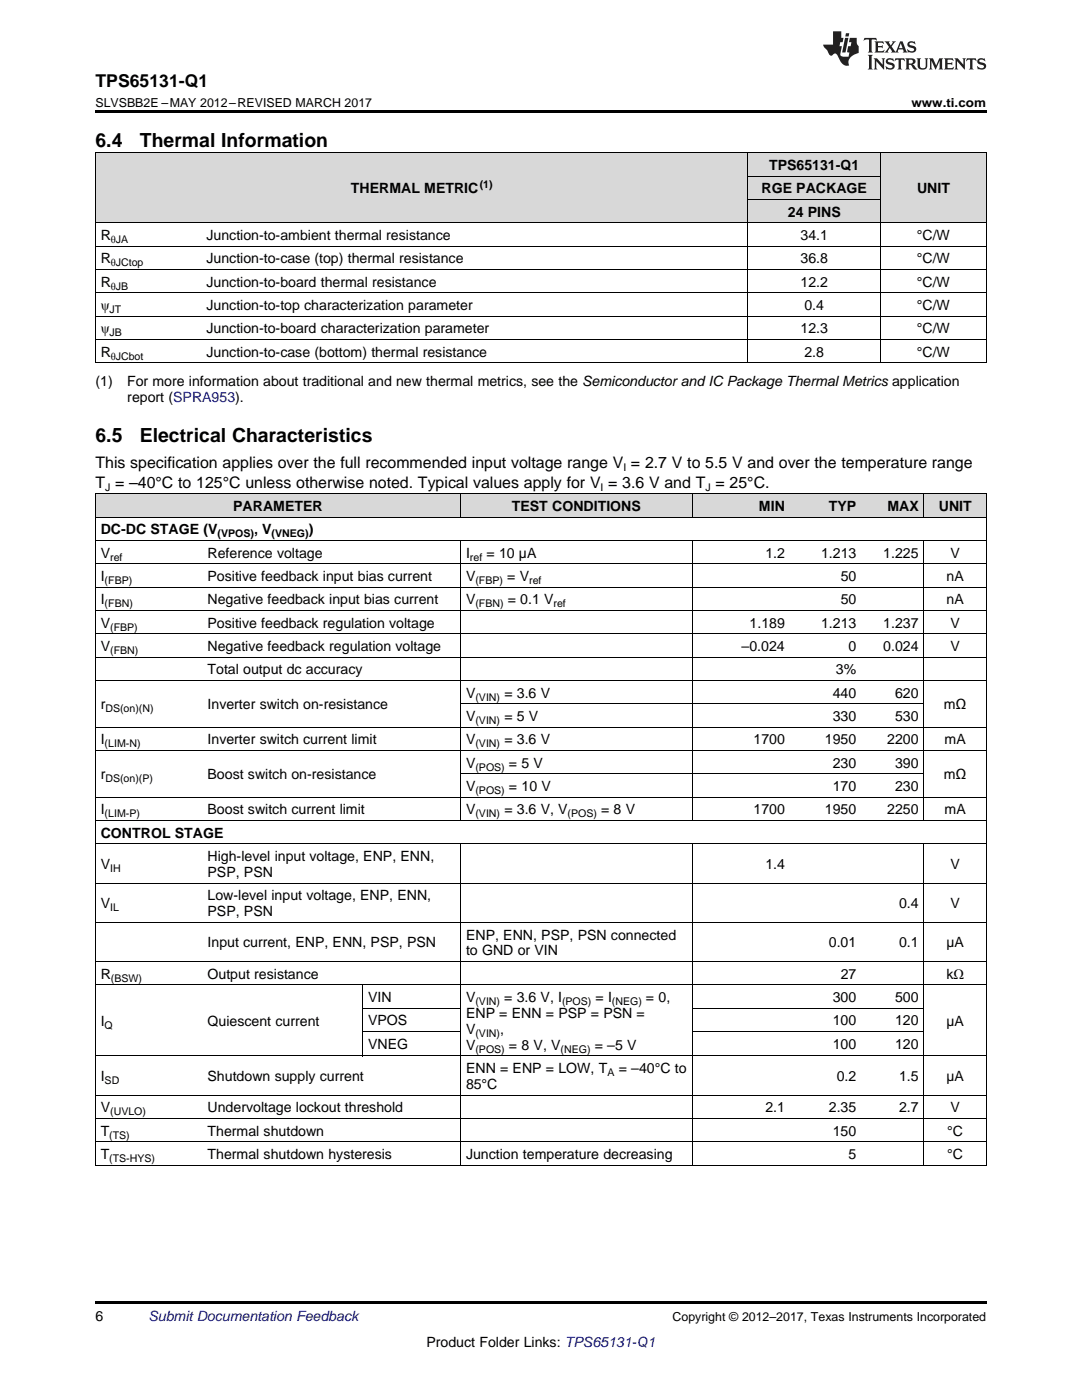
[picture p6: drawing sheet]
<svg xmlns="http://www.w3.org/2000/svg" width="216mm" height="279mm" viewBox="0 0 216 279" stroke-linecap="round" stroke-linejoin="round" font-family="sans-serif">
<defs><g id="words">
<g font-size="3.9">
<text x="19" y="29.3">6.4</text>
<text x="27.9" y="29.3">Thermal Information</text>
<text x="19" y="88.3">6.5</text>
<text x="27.9" y="88.3">Electrical Characteristics</text>
</g>
<text font-size="3.5" x="19" y="17.3">TPS65131-Q1</text>
<g font-size="3.2">
<text x="19" y="93.5">This specification applies over the full recommended input voltage range V = 2.7 V to 5.5 V and over the temperature range</text>
<text x="19" y="97.3">T = –40°C to 125°C unless otherwise noted. Typical values apply for V = 3.6 V and T = 25°C.</text>
</g>
<g font-size="2.8">
<text x="153.5" y="33.9">TPS65131-Q1</text>
<text x="70" y="38.6">THERMAL METRIC</text>
<text x="151.9" y="38.6">RGE PACKAGE</text>
<text x="183" y="38.6">UNIT</text>
<text x="20.1" y="47.9">R</text>
<text x="41.2" y="47.9">Junction-to-ambient thermal resistance</text>
<text x="157.2" y="43.3">24 PINS</text>
<text x="159.7" y="47.9">34.1</text>
<text x="183" y="47.9">°C/W</text>
<text x="20.1" y="52.6">R</text>
<text x="41.2" y="52.6">Junction-to-case (top) thermal resistance</text>
<text x="159.7" y="52.6">36.8</text>
<text x="183" y="52.6">°C/W</text>
<text x="20.1" y="57.2">R</text>
<text x="41.2" y="57.2">Junction-to-board thermal resistance</text>
<text x="159.7" y="57.2">12.2</text>
<text x="183" y="57.2">°C/W</text>
<text x="20.1" y="61.9">ψ</text>
<text x="41.2" y="61.9">Junction-to-top characterization parameter</text>
<text x="160.5" y="61.9">0.4</text>
<text x="183" y="61.9">°C/W</text>
<text x="20.1" y="66.5">ψ</text>
<text x="20.1" y="71.2">R</text>
<text x="41.2" y="66.5">Junction-to-board characterization parameter</text>
<text x="41.2" y="71.2">Junction-to-case (bottom) thermal resistance</text>
<text x="159.7" y="66.5">12.3</text>
<text x="160.5" y="71.2">2.8</text>
<text x="183" y="66.5">°C/W</text>
<text x="183" y="71.2">°C/W</text>
<text x="19" y="77">(1)</text>
<text x="25.4" y="77">For more information about traditional and new thermal metrics, see the Semiconductor and IC Package Thermal Metrics application</text>
<text x="25.4" y="80.2">report (SPRA953).</text>
<text x="46.5" y="102">PARAMETER</text>
<text x="102.1" y="102">TEST CONDITIONS</text>
<text x="151.4" y="102">MIN</text>
<text x="165.4" y="102">TYP</text>
<text x="177.1" y="102">MAX</text>
<text x="187.3" y="102">UNIT</text>
<text x="20.1" y="106.6">DC-DC STAGE (V</text>
<text x="50.7" y="106.6">, V</text>
<text x="61.6" y="106.6">)</text>
<text x="20.1" y="111.3">V</text>
<text x="41.4" y="111.3">Reference voltage</text>
<text x="93" y="111.3">I</text>
<text x="97.1" y="111.3">= 10 µA</text>
<text x="152.7" y="111.3">1.2</text>
<text x="163.8" y="111.3">1.213</text>
<text x="176.2" y="111.3">1.225</text>
<text x="189.7" y="111.3">V</text>
<text x="20.1" y="116">I</text>
<text x="41.4" y="116">Positive feedback input bias current</text>
<text x="93" y="116">V</text>
<text x="101.2" y="116">= V</text>
<text x="167.7" y="116">50</text>
<text x="188.9" y="116">nA</text>
<text x="20.1" y="120.6">I</text>
<text x="20.1" y="125.3">V</text>
<text x="41.4" y="120.6">Negative feedback input bias current</text>
<text x="41.4" y="125.3">Positive feedback regulation voltage</text>
<text x="93" y="120.6">V</text>
<text x="101.3" y="120.6">= 0.1 V</text>
<text x="149.6" y="125.3">1.189</text>
<text x="163.8" y="125.3">1.213</text>
<text x="167.7" y="120.6">50</text>
<text x="176.2" y="125.3">1.237</text>
<text x="188.9" y="120.6">nA</text>
<text x="189.7" y="125.3">V</text>
<text x="20.1" y="129.9">V</text>
<text x="41.4" y="129.9">Negative feedback regulation voltage</text>
<text x="148" y="129.9">–0.024</text>
<text x="169.3" y="129.9">0</text>
<text x="176.2" y="129.9">0.024</text>
<text x="189.7" y="129.9">V</text>
<text x="41.4" y="134.6">Total output dc accuracy</text>
<text x="166.8" y="134.6">3%</text>
<text x="20.1" y="141.6">r</text>
<text x="41.4" y="141.6">Inverter switch on-resistance</text>
<text x="93" y="139.2">V</text>
<text x="93" y="143.9">V</text>
<text x="100.6" y="139.2">= 3.6 V</text>
<text x="100.6" y="143.9">= 5 V</text>
<text x="166.2" y="139.2">440</text>
<text x="166.2" y="143.9">330</text>
<text x="178.6" y="139.2">620</text>
<text x="178.6" y="143.9">530</text>
<text x="188.3" y="141.6">mΩ</text>
<text x="20.1" y="148.6">I</text>
<text x="41.4" y="148.6">Inverter switch current limit</text>
<text x="93" y="148.6">V</text>
<text x="100.6" y="148.6">= 3.6 V</text>
<text x="150.4" y="148.6">1700</text>
<text x="164.6" y="148.6">1950</text>
<text x="177" y="148.6">2200</text>
<text x="188.5" y="148.6">mA</text>
<text x="20.1" y="155.5">r</text>
<text x="41.4" y="155.5">Boost switch on-resistance</text>
<text x="93" y="153.2">V</text>
<text x="101.6" y="153.2">= 5 V</text>
<text x="166.2" y="153.2">230</text>
<text x="178.6" y="153.2">390</text>
<text x="188.3" y="155.5">mΩ</text>
<text x="93" y="157.9">V</text>
<text x="101.6" y="157.9">= 10 V</text>
<text x="166.2" y="157.9">170</text>
<text x="178.6" y="157.9">230</text>
<text x="20.1" y="162.5">I</text>
<text x="20.1" y="167.2">CONTROL STAGE</text>
<text x="41.4" y="162.5">Boost switch current limit</text>
<text x="93" y="162.5">V</text>
<text x="100.6" y="162.5">= 3.6 V, V</text>
<text x="119.9" y="162.5">= 8 V</text>
<text x="150.4" y="162.5">1700</text>
<text x="164.6" y="162.5">1950</text>
<text x="177" y="162.5">2250</text>
<text x="188.5" y="162.5">mA</text>
<text x="20.1" y="173.4">V</text>
<text x="41.4" y="171.8">High-level input voltage, ENP, ENN,</text>
<text x="152.7" y="173.4">1.4</text>
<text x="189.7" y="173.4">V</text>
<text x="41.4" y="175">PSP, PSN</text>
<text x="41.4" y="179.7">Low-level input voltage, ENP, ENN,</text>
<text x="20.1" y="181.3">V</text>
<text x="41.4" y="182.8">PSP, PSN</text>
<text x="179.4" y="181.3">0.4</text>
<text x="189.7" y="181.3">V</text>
<text x="41.4" y="189.1">Input current, ENP, ENN, PSP, PSN</text>
<text x="93" y="187.5">ENP, ENN, PSP, PSN connected</text>
<text x="93" y="190.7">to GND or VIN</text>
<text x="165.4" y="189.1">0.01</text>
<text x="179.4" y="189.1">0.1</text>
<text x="188.8" y="189.1">µA</text>
<text x="20.1" y="195.3">R</text>
<text x="41.4" y="195.3">Output resistance</text>
<text x="167.7" y="195.3">27</text>
<text x="188.8" y="195.3">kΩ</text>
<text x="73.4" y="200">VIN</text>
<text x="93" y="200">V</text>
<text x="93" y="203.2">ENP = ENN = PSP = PSN =</text>
<text x="100.6" y="200">= 3.6 V, I</text>
<text x="118.8" y="200">= I</text>
<text x="128.9" y="200">= 0,</text>
<text x="166.2" y="200">300</text>
<text x="178.6" y="200">500</text>
<text x="20.1" y="204.8">I</text>
<text x="41.4" y="204.8">Quiescent current</text>
<text x="73.4" y="204.6">VPOS</text>
<text x="73.4" y="209.4">VNEG</text>
<text x="93" y="206.3">V</text>
<text x="93" y="209.5">V</text>
<text x="99.8" y="206.3">,</text>
<text x="101.6" y="209.5">= 8 V, V</text>
<text x="118.7" y="209.5">= –5 V</text>
<text x="166.2" y="204.6">100</text>
<text x="166.2" y="209.4">100</text>
<text x="178.6" y="204.6">120</text>
<text x="178.6" y="209.4">120</text>
<text x="188.8" y="204.8">µA</text>
<text x="20.1" y="215.8">I</text>
<text x="41.4" y="215.8">Shutdown supply current</text>
<text x="93" y="214.2">ENN = ENP = LOW, T</text>
<text x="123.5" y="214.2">= –40°C to</text>
<text x="167" y="215.8">0.2</text>
<text x="179.4" y="215.8">1.5</text>
<text x="188.8" y="215.8">µA</text>
<text x="93" y="217.3">85°C</text>
<text x="20.1" y="222">V</text>
<text x="20.1" y="226.7">T</text>
<text x="41.4" y="222">Undervoltage lockout threshold</text>
<text x="41.4" y="226.7">Thermal shutdown</text>
<text x="152.7" y="222">2.1</text>
<text x="165.4" y="222">2.35</text>
<text x="166.2" y="226.7">150</text>
<text x="179.4" y="222">2.7</text>
<text x="189" y="226.7">°C</text>
<text x="189.7" y="222">V</text>
<text x="20.1" y="231.3">T</text>
<text x="41.4" y="231.3">Thermal shutdown hysteresis</text>
<text x="93" y="231.3">Junction temperature decreasing</text>
<text x="169.3" y="231.3">5</text>
<text x="189" y="231.3">°C</text>
<text x="19" y="263.6">6</text>
<text x="85.1" y="268.9">Product Folder Links: TPS65131-Q1</text>
</g>
<text font-size="2.8" fill="#0000c8" x="29.6" y="263.6">Submit Documentation Feedback</text>
<g font-size="2.5">
<text x="19" y="21.4">SLVSBB2E –MAY 2012–REVISED MARCH 2017</text>
<text x="181.9" y="21.4">www.ti.com</text>
<text x="134.2" y="263.6">Copyright © 2012–2017, Texas Instruments Incorporated</text>
</g>
<g font-size="2.1">
<text x="95.7" y="37.5">(1)</text>
<text x="22.1" y="48.5">θJA</text>
<text x="22.1" y="53.1">θJCtop</text>
<text x="22.1" y="57.8">θJB</text>
<text x="21.9" y="62.4">JT</text>
<text x="21.9" y="67.1">JB</text>
<text x="22.1" y="71.8">θJCbot</text>
<text x="124.4" y="94.1">I</text>
<text x="21" y="98">J</text>
<text x="119.8" y="98">I</text>
<text x="140.8" y="98">J</text>
<text x="43.4" y="107.2">(VPOS)</text>
<text x="54.2" y="107.2">(VNEG)</text>
<text x="22" y="111.9">ref</text>
<text x="93.8" y="111.9">ref</text>
<text x="20.9" y="116.5">(FBP)</text>
<text x="94.9" y="116.5">(FBP)</text>
<text x="105.6" y="116.5">ref</text>
<text x="20.9" y="121.2">(FBN)</text>
<text x="22" y="125.8">(FBP)</text>
<text x="94.9" y="121.2">(FBN)</text>
<text x="110.5" y="121.2">ref</text>
<text x="22" y="130.5">(FBN)</text>
<text x="21" y="142.1">DS(on)(N)</text>
<text x="94.9" y="139.8">(VIN)</text>
<text x="20.9" y="149.1">(LIM-N)</text>
<text x="94.9" y="144.5">(VIN)</text>
<text x="94.9" y="149.1">(VIN)</text>
<text x="94.9" y="153.8">(POS)</text>
<text x="21" y="156.1">DS(on)(P)</text>
<text x="94.9" y="158.4">(POS)</text>
<text x="20.9" y="163.1">(LIM-P)</text>
<text x="94.9" y="163.1">(VIN)</text>
<text x="113.2" y="163.1">(POS)</text>
<text x="22" y="174">IH</text>
<text x="22" y="181.8">IL</text>
<text x="22.1" y="195.9">(BSW)</text>
<text x="94.9" y="200.6">(VIN)</text>
<text x="112.1" y="200.6">(POS)</text>
<text x="122.1" y="200.6">(NEG)</text>
<text x="20.9" y="205.3">Q</text>
<text x="94.9" y="206.9">(VIN)</text>
<text x="94.9" y="210.1">(POS)</text>
<text x="111.9" y="210.1">(NEG)</text>
<text x="121.2" y="214.7">A</text>
<text x="20.9" y="216.3">SD</text>
<text x="21.8" y="227.2">(TS)</text>
<text x="22" y="222.6">(UVLO)</text>
<text x="21.8" y="231.9">(TS-HYS)</text>
</g>
</g></defs>
<g fill="#d8d8d8">
<path d="M19 98.6h21.4v4.7h-21.4z"/>
<path d="M40.4 98.6h32v4.7h-32z"/>
<path d="M72.4 98.6h19.5v4.7h-19.5z"/>
<path d="M91.9 98.6h46.2v4.7h-46.2z"/>
<path d="M138.1 98.6h19.6v4.7h-19.6z"/>
<path d="M157.7 98.6h14.2v4.7h-14.2z"/>
<path d="M171.9 98.6h12.5v4.7h-12.5z"/>
<path d="M184.4 98.6h12.4v4.7h-12.4z"/>
<path d="M19 30.6h21.1v13.9h-21.1z"/>
<path d="M40.1 30.6h109.2v13.9h-109.2z"/>
<path d="M175.7 30.6h21.1v13.9h-21.1z"/>
<path d="M149.3 39.9h26.4v4.6h-26.4z"/>
<path d="M149.3 35.2h26.4v4.7h-26.4z"/>
<path d="M149.3 30.6h26.4v4.6h-26.4z"/>
</g>
<path d="M19 22h177.8v.5h-177.8zM19 72.4l.2 .1zM149.2 72.4l.1 .1zM175.6 72.4l.1 .1zM196.7 72.4l.1 .1zM19 232.6h.2zM72.3 232.6h.1zM91.8 232.6h.1zM138 232.6h.1zM184.3 232.6h.1zM196.7 232.6h.1zM19 259.7h177.8v.5h-177.8z" fill="#000"/>
<g fill="none" stroke="#000" stroke-width=".2">
<path d="M19 30.5h177.8M19.1 30.5v42M149.2 30.5v42M149.3 39.8h26.4M149.3 35.2h26.4M175.7 30.5v42M196.8 30.5v42M19 58.4h177.8M19 53.8h177.8M19 49.1h177.8M19 44.5h177.8M19 72.4h177.8"/>
<path d="M19 67.8h177.8M19 63.1h177.8M19 98.5l177.8 .1v134M19.1 98.6v134M91.9 98.6v4.7M138.1 98.6v4.7M184.3 98.6v4.7M19 117.2h177.8M19 112.5h177.8M19 107.9h177.8M19 103.2h177.8M91.9 107.9v55.9"/>
<path d="M138.1 107.9v55.9M184.3 107.9v55.9M19 135.8h177.8M19 131.1h177.8M19 126.5h177.8M19 121.8h177.8M19 159.1h177.8M19 149.8h177.8M19 145.1h177.8M91.9 154.4h92.5M91.9 140.5h92.5M19 176.2h177.8"/>
<path d="M19 168.4h177.8M19 163.7h177.8M91.9 168.4v64.2M138.1 168.4v64.2M184.3 168.4v64.2M19 196.6h177.8M19 191.9h177.8M19 184.1h177.8M72.3 196.6v14.2M19 218.6h177.8M19 210.7h177.8M72.4 205.9h19.5"/>
<path d="M72.4 201.2h19.5M138.1 205.9h46.3M138.1 201.2h46.3M19 232.5h177.8M19 227.9h177.8M19 223.2h177.8"/>
</g>
<g fill="#231f20">
<path d="M172.5 7.6l-.1 .5 .4-.2h.6v.1v2.1l-.2 .4h.9l-.2-.4v-2.1l.1-.1h.5l.5 .2-.2-.5zM174.5 8.3l.2 .3v1.5l-.2 .4h1.8l.2-.6a1.04 1.04 0 0 1-1.3 .2v-.7h.6l.3 .2v-.6l-.3 .2h-.6v-.6l.8-.1 .4 .3-.2-.5zM176.5 8.3l.9 1.1-.9 1.1h.8l-.2-.2 .4-.7 .5 .7-.2 .2h1.5l-.2-.2 .2-.4h.9l.1 .4-.2 .2h1l-.3-.3-.7-1.9h-.5l-.9 2-.8-1 .9-1h-.8l.1 .3-.4 .5-.3-.6 .1-.2zM179.7 8.6l.4 1h-.7zM181.3 8.4a.63 .63 0 0 0-.2 .7 .63 .63 0 0 0 .6 .4l.6 .2 .1 .2a.75 .75 0 0 1-.7 .4 .75 .75 0 0 1-.6-.5l.1 .7 .1-.1a1.11 1.11 0 0 0 1.5-.6 1.13 1.13 0 0 0-1.2-.8l-.1-.4a1.04 1.04 0 0 1 1.2 .2l-.2-.5-.2 .1-.4-.2zM173.2 10.9l.2 .4v2.2l-.2 .4h1l-.3-.4v-2.2l.3-.4zM174.3 11.6l.3 .4v1.5l-.3 .4h.8l-.2-.4v-1.3l1.5 1.7v-1.9l.2-.4h-.7l.2 .4v.9l-1.1-1.3zM177 11.8a.62 .62 0 0 0-.2 .7 .62 .62 0 0 0 .6 .4l.6 .1 .1 .3a.76 .76 0 0 1-.7 .3 .76 .76 0 0 1-.7-.4l.2 .7 .1-.1a1.11 1.11 0 0 0 1.5-.6 1.13 1.13 0 0 0-1.2-.8l-.1-.4a1.04 1.04 0 0 1 1.2 .2l-.2-.6-.2 .1-.5-.1zM178.7 11.6l-.2 .6a.61 .61 0 0 1 .8-.3v1.6l-.2 .4h.9l-.2-.4v-1.6a.63 .63 0 0 1 .7 .3l-.1-.6zM180.6 11.6l.3 .4v1.5l-.3 .4h1l-.2-.2-.1-.8 .6 .2a.76 .76 0 0 0 1.2 .7l-1-1a.58 .58 0 0 0 .6-.5 .58 .58 0 0 0-.5-.6zM181.4 11.9h.1a.45 .45 0 0 1 .5 .1 .45 .45 0 0 1 .1 .5l-.8 .2zM182.9 11.6l.2 .2a2.17 2.17 0 0 0 .3 1.9 .99 .99 0 0 0 1.6-.6v-1.1l.2-.4h-.7l.2 .2a1.92 1.92 0 0 1-.2 1.8 .6 .6 0 0 1-.9-.5v-1.1l.2-.4zM185.4 11.6l.2 .4v1.5l-.2 .4h.7l-.2-.4v-1.4l.8 1.8 .8-1.8v1.4l-.2 .4h.9l-.2-.4v-1.5l.2-.4h-.8l-.6 1.5-.6-1.5zM188.4 11.6l.2 .4v1.5l-.2 .4h1.8l.1-.6a1.04 1.04 0 0 1-1.2 .1v-.6h.5l.4 .2v-.6l-.4 .2h-.5v-.7h.8l.3 .3-.1-.6zM190.5 11.6l.2 .4v1.5l-.2 .4h.7l-.2-.4v-1.3l1.5 1.7v-1.9l.2-.4h-.7l.2 .4v.9l-1.1-1.3zM192.9 11.6l-.1 .6a.61 .61 0 0 1 .7-.3l.1 1.6-.3 .4h1l-.3-.4 .1-1.6a.63 .63 0 0 1 .7 .3l-.1-.6zM195.2 11.8a.62 .62 0 0 0-.2 .7 .62 .62 0 0 0 .6 .4l.6 .1 .1 .3a.76 .76 0 0 1-.7 .3 .76 .76 0 0 1-.6-.4l.1 .7 .1-.1a1.11 1.11 0 0 0 1.6-.6 1.13 1.13 0 0 0-1.3-.8l-.1-.4a1.04 1.04 0 0 1 1.2 .2l-.1-.6-.2 .1-.5-.1z"/>
<path d="M166.2 6.3v2.6h-1.9v.4l.8 .9a.91 .91 0 0 0 1 .8 .56 .56 0 0 1 .5-.3 .56 .56 0 0 1 .5 .3l.4 .8a1.53 1.53 0 0 0 1.9 1.2 1.54 1.54 0 0 1 1-2.1l.9-.3v-1.4a1.52 1.52 0 0 1-.4-1.6h-1.3l-.2 .8h.5l-.2 .8h-.5l-.1 1v.2l.4 .1-.2 .8a1.93 1.93 0 0 1-1.6-.3l.3-1.8h-.5l.2-.8h.4l.2-.8h-.4v-1.3zM168.6 7.6l-.6 2.9h.7l.6-2.9zM168.8 6.6l-.1 .7h.6l.2-.7z"/>
</g>
<use href="#words"/>
</svg>
